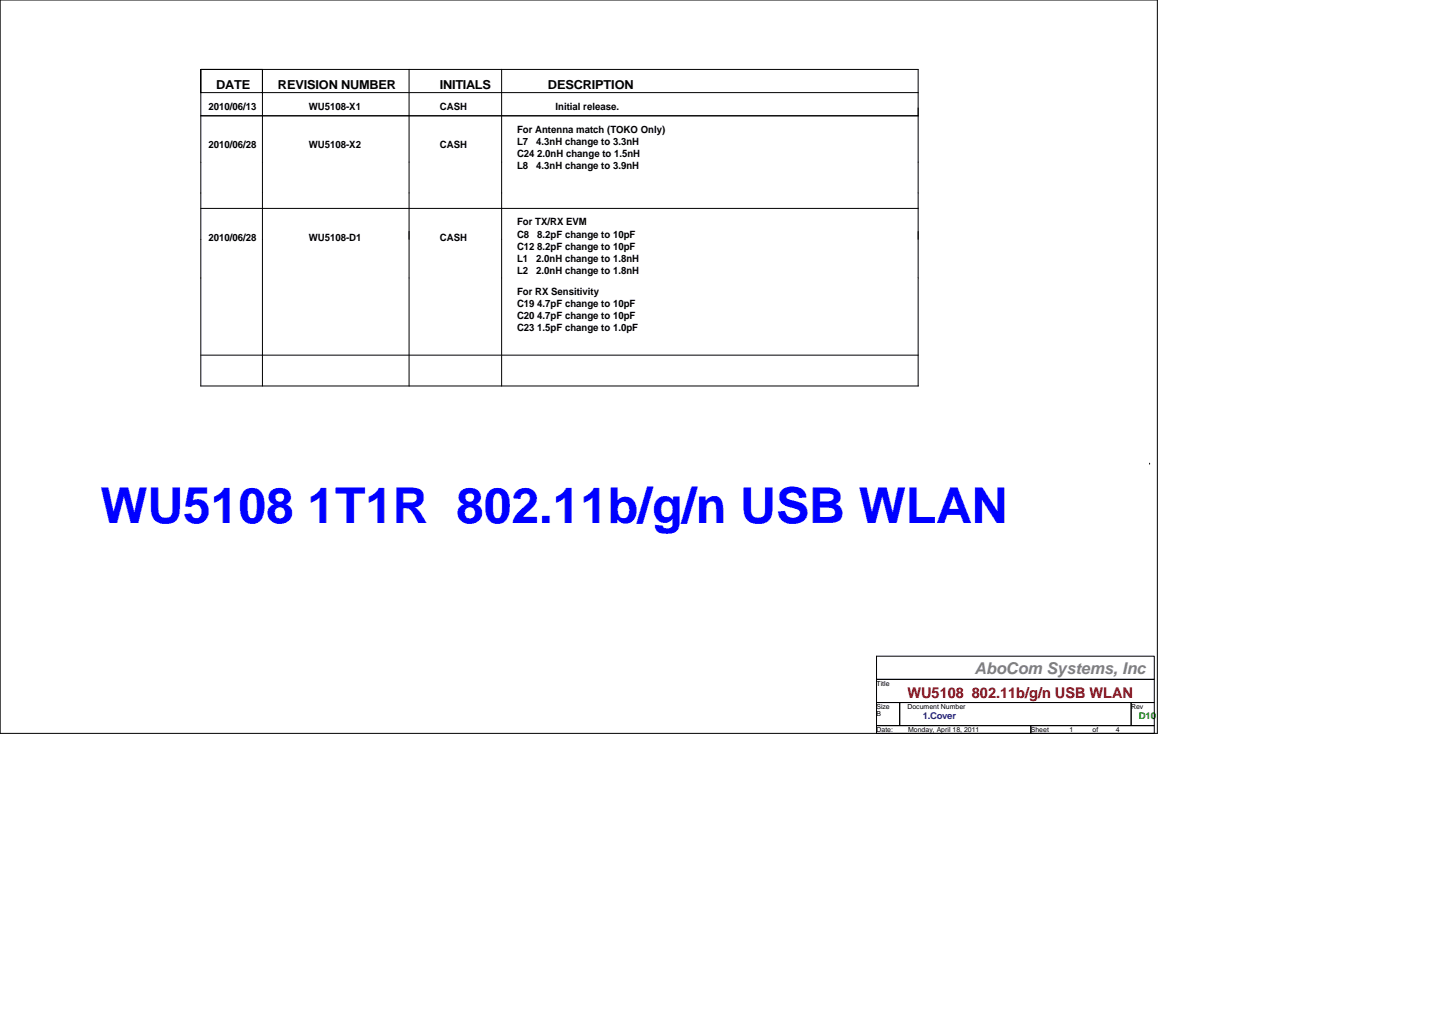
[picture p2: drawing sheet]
<svg xmlns="http://www.w3.org/2000/svg" width="297mm" height="210mm" viewBox="0 0 297 210" stroke-linecap="round" stroke-linejoin="round" font-family="sans-serif">
<defs><g id="words">
<text font-size="10.2" fill="#00f" x="20.8" y="108.5">WU5108 1T1R 802.11b/g/n USB WLAN</text>
<text font-size="3.4" fill="#808080" x="202.1" y="139.8">AboCom Systems, Inc</text>
<text font-size="3" fill="#800000" x="188.2" y="144.6">WU5108 802.11b/g/n USB WLAN</text>
<g font-size="2.6">
<text x="44.8" y="18.4">DATE</text>
<text x="57.7" y="18.4">REVISION NUMBER</text>
<text x="91.2" y="18.4">INITIALS</text>
<text x="113.7" y="18.4">DESCRIPTION</text>
</g>
<g font-size="2.1">
<text x="43.2" y="22.7">2010/06/13</text>
<text x="64" y="22.7">WU5108-X1</text>
<text x="91.2" y="22.7">CASH</text>
<text x="115.2" y="22.7">Initial release.</text>
<text x="107.2" y="27.5">For Antenna match (TOKO Only)</text>
<text x="43.2" y="30.7">2010/06/28</text>
<text x="64" y="30.7">WU5108-X2</text>
<text x="91.2" y="30.7">CASH</text>
<text x="107.2" y="30">L7</text>
<text x="107.2" y="32.5">C24 2.0nH change to 1.5nH</text>
<text x="107.2" y="35">L8</text>
<text x="111.2" y="30">4.3nH change to 3.3nH</text>
<text x="111.2" y="35">4.3nH change to 3.9nH</text>
<text x="107.2" y="46.7">For TX/RX EVM</text>
<text x="43.2" y="49.9">2010/06/28</text>
<text x="64" y="49.9">WU5108-D1</text>
<text x="91.2" y="49.9">CASH</text>
<text x="107.2" y="49.3">C8</text>
<text x="107.2" y="51.8">C12 8.2pF change to 10pF</text>
<text x="111.5" y="49.3">8.2pF change to 10pF</text>
<text x="107.2" y="54.3">L1</text>
<text x="107.2" y="56.8">L2</text>
<text x="111.2" y="54.3">2.0nH change to 1.8nH</text>
<text x="111.2" y="56.8">2.0nH change to 1.8nH</text>
<text x="107.2" y="61.1">For RX Sensitivity</text>
<text x="107.2" y="63.6">C19 4.7pF change to 10pF</text>
<text x="107.2" y="66.1">C20 4.7pF change to 10pF</text>
<text x="107.2" y="68.6">C23 1.5pF change to 1.0pF</text>
</g>
<text font-size="1.9" fill="#400080" x="191.4" y="149">1.Cover</text>
<text font-size="1.9" fill="#008000" x="236.2" y="149">D10</text>
<g font-size="1.4">
<text x="181.8" y="142.1">Title</text>
<text x="181.8" y="148.5">B</text>
<text x="181.8" y="146.9">Size</text>
<text x="188.2" y="146.9">Document Number</text>
<text x="234.6" y="146.9">Rev</text>
<text x="181.8" y="151.7">Date:</text>
<text x="188.4" y="151.7">Monday, April 18, 2011</text>
<text x="213.8" y="151.7">Sheet</text>
<text x="221.8" y="151.7">1</text>
<text x="226.6" y="151.7">of</text>
<text x="231.4" y="151.7">4</text>
</g>
</g></defs>
<g fill="none" stroke="#000" stroke-width=".21">
<path d="M0 0h240.1v152h-240.1zM41.7 14.4h12.7v9.6h-12.7v-9.6h12.7v4.8h-12.7zM54.4 14.4h136.1v65.6h-148.8l-.1-56h148.9M54.4 19.2h136.1M84.9 14.4v65.6M104.1 14.4v65.6M54.4 24v56M41.7 43.2h148.8M41.7 73.6h148.8M238.5 96h.1M181.8 136h57.6v4.8h-57.6zM181.8 140.8h57.6v4.8h-57.6z"/>
<path d="M181.8 145.6h4.8v4.8h-4.8zM181.8 150.4h32v1.6h-32zM186.6 145.6h48v4.8h-48zM213.8 150.4h25.6v1.6h-25.6zM234.6 145.6h4.8v4.8h-4.8z"/>
</g>
<use href="#words"/>
</svg>
